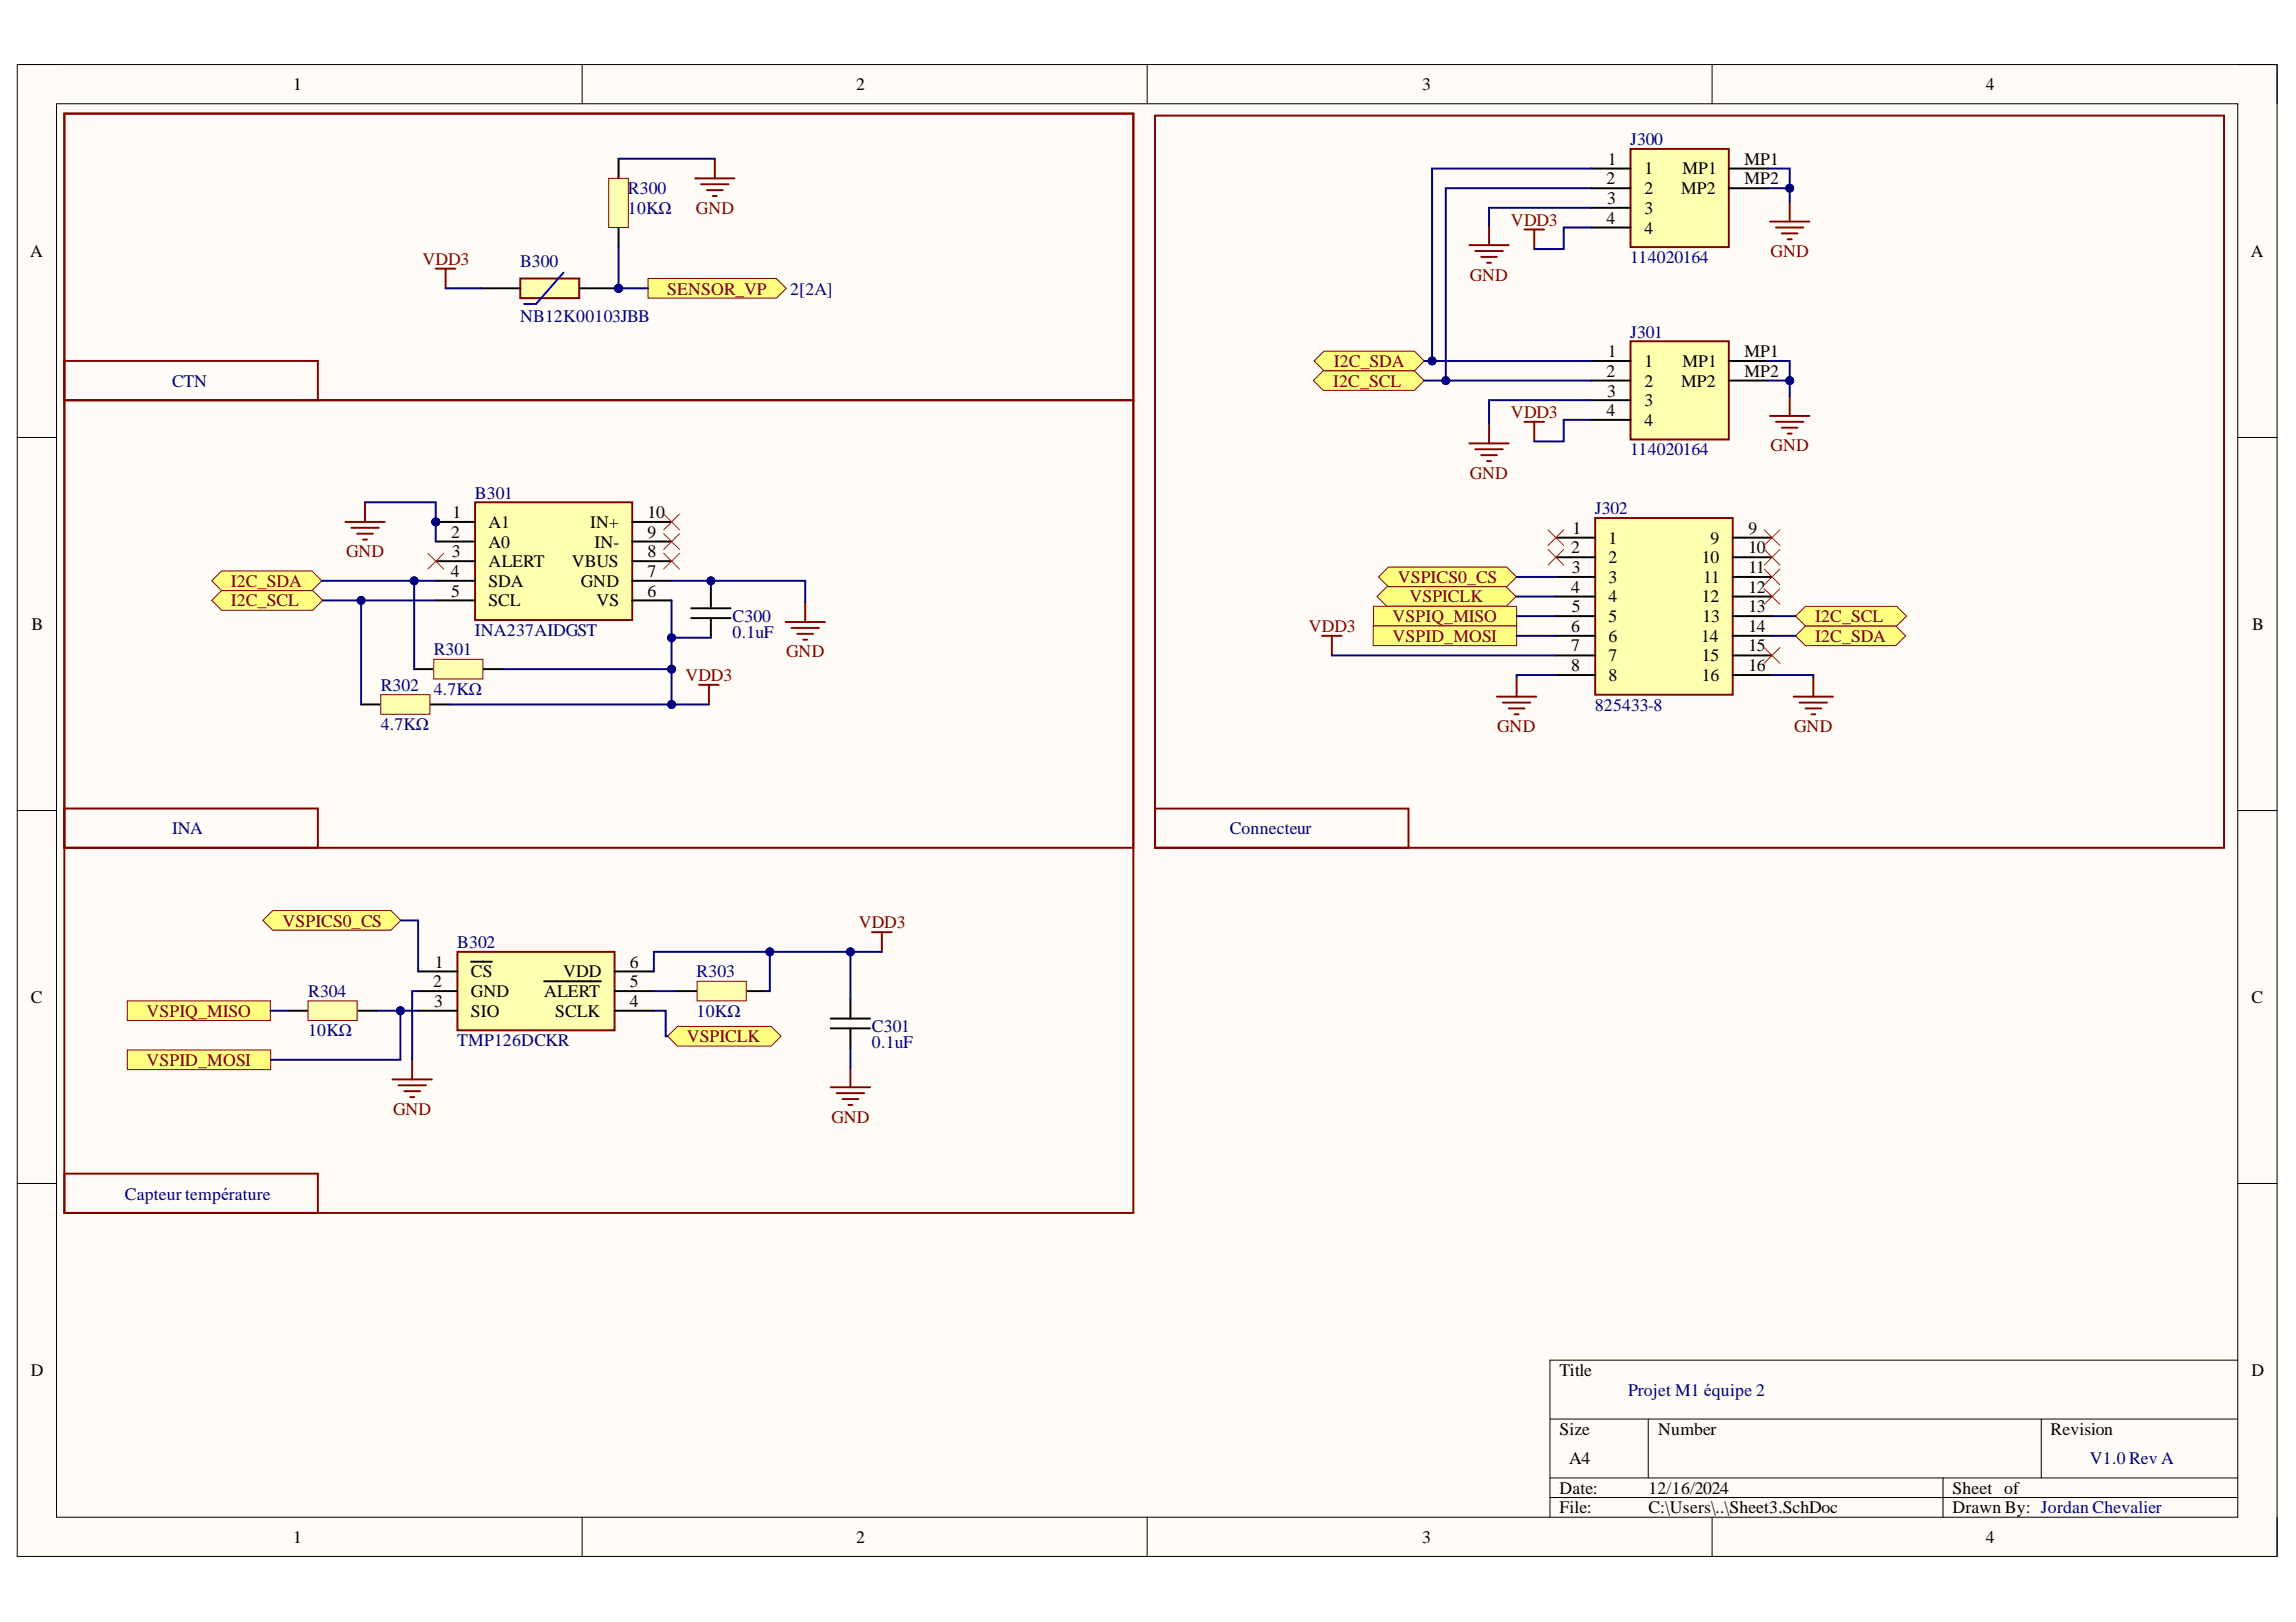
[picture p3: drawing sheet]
<svg xmlns="http://www.w3.org/2000/svg" width="297mm" height="210mm" viewBox="0 0 297 210" stroke-linecap="round" stroke-linejoin="round" font-family="sans-serif">
<defs><g id="words">
<g font-size="2.3">
<text x="37.9" y="11.7">1</text>
<text x="110.8" y="11.7">2</text>
<text x="184" y="11.7">3</text>
<text x="256.9" y="11.7">4</text>
<text x="207.8" y="23.8">2</text>
<text x="208" y="21.3">1</text>
<text x="212.7" y="22.6">1</text>
<text x="217.6" y="22.6">MP1</text>
<text x="225.7" y="21.3">MP1</text>
<text x="225.7" y="23.8">MP2</text>
<text x="207.8" y="29">4</text>
<text x="207.9" y="26.4">3</text>
<text x="212.7" y="25.1">2</text>
<text x="212.7" y="27.6">3</text>
<text x="217.5" y="25.1">MP2</text>
<text x="3.9" y="33.3">A</text>
<text x="212.7" y="30.3">4</text>
<text x="291.2" y="33.3">A</text>
<text x="208" y="46.2">1</text>
<text x="212.7" y="47.5">1</text>
<text x="217.6" y="47.5">MP1</text>
<text x="225.7" y="46.2">MP1</text>
<text x="207.8" y="48.8">2</text>
<text x="207.8" y="53.9">4</text>
<text x="207.9" y="51.3">3</text>
<text x="212.7" y="50.1">2</text>
<text x="212.7" y="52.6">3</text>
<text x="217.5" y="50.1">MP2</text>
<text x="225.7" y="48.8">MP2</text>
<text x="212.7" y="55.1">4</text>
<text x="58.4" y="69.6">2</text>
<text x="58.6" y="67.1">1</text>
<text x="63.2" y="68.3">A1</text>
<text x="63.2" y="70.9">A0</text>
<text x="76.3" y="68.3">IN+</text>
<text x="76.9" y="70.9">IN-</text>
<text x="83.8" y="67.1">10</text>
<text x="83.8" y="69.6">9</text>
<text x="203.3" y="71.6">2</text>
<text x="203.4" y="69.1">1</text>
<text x="208.1" y="70.3">1</text>
<text x="221.3" y="70.3">9</text>
<text x="226.2" y="71.6">10</text>
<text x="226.2" y="69.1">9</text>
<text x="58.3" y="74.7">4</text>
<text x="58.4" y="77.2">5</text>
<text x="58.5" y="72.1">3</text>
<text x="63.2" y="73.4">ALERT</text>
<text x="63.2" y="75.9">SDA</text>
<text x="74" y="73.4">VBUS</text>
<text x="75.1" y="75.9">GND</text>
<text x="83.8" y="72.1">8</text>
<text x="83.8" y="74.7">7</text>
<text x="83.8" y="77.2">6</text>
<text x="203.3" y="76.7">4</text>
<text x="203.3" y="74.2">3</text>
<text x="208.1" y="72.9">2</text>
<text x="208.1" y="75.4">3</text>
<text x="208.1" y="78">4</text>
<text x="220.2" y="78">12</text>
<text x="220.2" y="72.9">10</text>
<text x="220.4" y="75.4">11</text>
<text x="226.2" y="76.7">12</text>
<text x="226.2" y="74.2">11</text>
<text x="4.1" y="81.5">B</text>
<text x="63.2" y="78.5">SCL</text>
<text x="77.2" y="78.5">VS</text>
<text x="203.3" y="81.8">6</text>
<text x="203.3" y="79.2">5</text>
<text x="208.1" y="80.5">5</text>
<text x="208.1" y="83">6</text>
<text x="220.1" y="83">14</text>
<text x="220.3" y="80.5">13</text>
<text x="226.2" y="81.8">14</text>
<text x="226.2" y="79.2">13</text>
<text x="291.4" y="81.5">B</text>
<text x="203.3" y="84.3">7</text>
<text x="203.3" y="86.8">8</text>
<text x="208.1" y="85.6">7</text>
<text x="208.1" y="88.1">8</text>
<text x="220.2" y="88.1">16</text>
<text x="220.2" y="85.6">15</text>
<text x="226.2" y="86.8">16</text>
<text x="226.2" y="84.3">15</text>
<text x="56.3" y="125.2">1</text>
<text x="81.5" y="125.2">6</text>
<text x="4" y="129.8">C</text>
<text x="56" y="127.8">2</text>
<text x="56.2" y="130.3">3</text>
<text x="60.9" y="126.5">CS</text>
<text x="60.9" y="129">GND</text>
<text x="60.9" y="131.6">SIO</text>
<text x="70.4" y="129">ALERT</text>
<text x="71.8" y="131.6">SCLK</text>
<text x="72.9" y="126.5">VDD</text>
<text x="81.5" y="127.8">5</text>
<text x="81.5" y="130.3">4</text>
<text x="291.3" y="129.8">C</text>
<text x="4" y="178.1">D</text>
<text x="201.7" y="178.1">Title</text>
<text x="291.3" y="178.1">D</text>
<text x="201.7" y="185.7">Size</text>
<text x="214.5" y="185.7">Number</text>
<text x="265.3" y="185.7">Revision</text>
<text x="203" y="189.5">A4</text>
<text x="201.7" y="193.3">Date:</text>
<text x="201.7" y="195.8">File:</text>
<text x="213.2" y="193.3">12/16/2024</text>
<text x="213.2" y="195.8">C:\Users\..\Sheet3.SchDoc</text>
<text x="252.6" y="193.3">Sheet of</text>
<text x="252.6" y="195.8">Drawn By: Jordan Chevalier</text>
<text x="37.9" y="199.6">1</text>
<text x="110.8" y="199.6">2</text>
<text x="184" y="199.6">3</text>
<text x="256.9" y="199.6">4</text>
</g>
<g font-size="2.3" fill="#000080">
<text x="210.9" y="18.8">J300</text>
<text x="81.2" y="25.1">R300</text>
<text x="81.2" y="27.6">10KΩ</text>
<text x="67.3" y="34.6">B300</text>
<text x="210.9" y="34.1">114020164</text>
<text x="67.3" y="41.7">NB12K00103JBB</text>
<text x="102.2" y="38.1">2[2A]</text>
<text x="210.9" y="43.7">J301</text>
<text x="22.3" y="50.1">CTN</text>
<text x="210.9" y="58.9">114020164</text>
<text x="61.4" y="64.5">B301</text>
<text x="206.3" y="66.5">J302</text>
<text x="61.4" y="82.3">INA237AIDGST</text>
<text x="94.8" y="80.5">C300</text>
<text x="94.8" y="82.5">0.1uF</text>
<text x="49.3" y="89.5">R302</text>
<text x="56.1" y="84.8">R301</text>
<text x="56.1" y="90">4.7KΩ</text>
<text x="49.3" y="94.5">4.7KΩ</text>
<text x="206.3" y="92">825433-8</text>
<text x="22.3" y="108">INA</text>
<text x="159.1" y="108">Connecteur</text>
<text x="59.2" y="122.7">B302</text>
<text x="39.9" y="129">R304</text>
<text x="90.1" y="126.5">R303</text>
<text x="90.1" y="131.6">10KΩ</text>
<text x="39.9" y="134.1">10KΩ</text>
<text x="59.2" y="135.4">TMP126DCKR</text>
<text x="112.8" y="133.6">C301</text>
<text x="112.8" y="135.6">0.1uF</text>
<text x="16.2" y="155.2">Capteur température</text>
<text x="210.6" y="180.6">Projet M1 équipe 2</text>
<text x="270.4" y="189.5">V1.0 Rev A</text>
</g>
<g font-size="2.3" fill="#800000">
<text x="90" y="27.6">GND</text>
<text x="195.5" y="29.3">VDD3</text>
<text x="54.7" y="34.3">VDD3</text>
<text x="229.1" y="33.3">GND</text>
<text x="86.3" y="38.1">SENSOR_VP</text>
<text x="190.1" y="36.4">GND</text>
<text x="172.5" y="47.5">I2C_SDA</text>
<text x="172.5" y="50.1">I2C_SCL</text>
<text x="195.5" y="54.1">VDD3</text>
<text x="229.1" y="58.4">GND</text>
<text x="190.1" y="62">GND</text>
<text x="29.9" y="75.9">I2C_SDA</text>
<text x="44.8" y="72.1">GND</text>
<text x="180.8" y="75.4">VSPICS0_CS</text>
<text x="182.4" y="78">VSPICLK</text>
<text x="29.9" y="78.5">I2C_SCL</text>
<text x="169.3" y="81.8">VDD3</text>
<text x="180.2" y="80.5">VSPIQ_MISO</text>
<text x="180.2" y="83">VSPID_MOSI</text>
<text x="234.8" y="83">I2C_SDA</text>
<text x="234.8" y="80.5">I2C_SCL</text>
<text x="88.7" y="88.1">VDD3</text>
<text x="101.7" y="85.1">GND</text>
<text x="193.7" y="94.8">GND</text>
<text x="232.1" y="94.8">GND</text>
<text x="36.6" y="119.9">VSPICS0_CS</text>
<text x="111.1" y="120.2">VDD3</text>
<text x="19" y="131.6">VSPIQ_MISO</text>
<text x="19" y="137.9">VSPID_MOSI</text>
<text x="88.9" y="134.9">VSPICLK</text>
<text x="50.9" y="144.3">GND</text>
<text x="107.6" y="145.3">GND</text>
</g>
</g></defs>
<path d="M2.2 8.4h292.4v193h-292.4z" fill-rule="evenodd" fill="#fffcf8"/>
<path d="M2.2 8.4h292.4v193h-292.4z" fill="none" stroke="#000" stroke-width=".13"/>
<path d="M7.3 13.4h282.2v182.9h-282.2z" fill-rule="evenodd" fill="#fffcf8"/>
<g fill="none" stroke="#000" stroke-width=".13">
<path d="M2.2 8.3h5.1M7.3 13.4h282.2v182.9h-282.2zM75.3 8.3v5.1M148.4 8.3v5.1M221.5 8.4v5M289.5 8.4h5.1v5M2.2 56.6h5.1M289.5 56.6h5.1M2.2 104.9h5.1M289.5 104.9h5.1M2.2 153.2h5.1M289.5 153.2h5.1"/>
<path d="M289.5 176h-89v20.3M75.3 196.3v5.1M148.4 196.3v5.1M200.5 183.6h89M200.5 191.3h89M200.5 193.8h89M213.2 183.6v7.7M221.5 196.3v5.1M251.4 191.3v5M264.1 183.6v7.7M294.6 196.3v5.1"/>
</g>
<path d="M210.9 19.3h12.8v12.7h-12.8z" fill-rule="evenodd" fill="#ffffb0"/>
<path d="M210.9 19.3h12.8v12.7h-12.8z" fill="none" stroke="#800000" stroke-width=".25"/>
<path d="M205.9 21.8h5M205.9 24.4h5M205.9 26.9h5M205.9 29.4h5M223.7 21.8h5M223.7 24.4h5" fill="none" stroke="#000" stroke-width=".25"/>
<path d="M210.9 44.2h12.8v12.7h-12.8z" fill-rule="evenodd" fill="#ffffb0"/>
<path d="M210.9 44.2h12.8v12.7h-12.8z" fill="none" stroke="#800000" stroke-width=".25"/>
<path d="M205.9 46.7h5M205.9 49.3h5M205.9 51.8h5M205.9 54.3h5M223.7 46.7h5M223.7 49.3h5" fill="none" stroke="#000" stroke-width=".25"/>
<path d="M206.4 67h17.8v22.9h-17.8z" fill-rule="evenodd" fill="#ffffb0"/>
<path d="M206.4 67h17.8v22.9h-17.8z" fill="none" stroke="#800000" stroke-width=".25"/>
<g fill="none" stroke="#000" stroke-width=".25">
<path d="M201.3 69.6h5.1M201.3 72.1h5.1M201.3 74.7h5.1M201.3 77.2h5.1M201.3 79.7h5.1M224.2 69.6h5.1M224.2 72.1h5.1M224.2 74.7h5.1M224.2 77.2h5.1M224.2 79.7h5.1M201.3 82.3h5.1M201.3 84.8h5.1"/>
<path d="M201.3 87.4h5.1M224.2 82.3h5.1M224.2 84.8h5.1M224.2 87.4h5.1"/>
</g>
<circle cx="80" cy="37.3" r=".51" fill="#000080"/>
<circle cx="80" cy="37.3" r=".51" fill="none" stroke="#000080" stroke-width=".13"/>
<path d="M67.3 36h7.6v2.6h-7.6z" fill-rule="evenodd" fill="#ffffb0"/>
<path d="M67.3 36h7.6v2.6h-7.6z" fill="none" stroke="#800000" stroke-width=".25"/>
<path d="M72.9 35.3l-3.6 4h-1.5" fill="none" stroke="#00f" stroke-width=".25"/>
<path d="M62.2 37.3h5.1M74.9 37.3h5.1" fill="none" stroke="#000" stroke-width=".25"/>
<circle cx="80" cy="37.3" r=".51" fill="#000080"/>
<circle cx="80" cy="37.3" r=".51" fill="none" stroke="#000080" stroke-width=".13"/>
<circle cx="56.4" cy="67.5" r=".51" fill="#000080"/>
<circle cx="56.4" cy="67.5" r=".51" fill="none" stroke="#000080" stroke-width=".13"/>
<path d="M61.5 65h20.3v15.2h-20.3z" fill-rule="evenodd" fill="#ffffb0"/>
<path d="M61.5 65h20.3v15.2h-20.3z" fill="none" stroke="#800000" stroke-width=".25"/>
<path d="M56.4 67.5h5.1" fill="none" stroke="#000" stroke-width=".25"/>
<circle cx="56.4" cy="67.5" r=".51" fill="#000080"/>
<circle cx="56.4" cy="67.5" r=".51" fill="none" stroke="#000080" stroke-width=".13"/>
<path d="M56.4 70.1h5.1M56.4 72.6h5.1M56.4 75.2h5.1M56.4 77.7h5.1M81.8 70.1h5.1M81.8 72.6h5.1M81.8 75.2h5.1M81.8 77.7h5.1M81.8 67.5h5.1" fill="none" stroke="#000" stroke-width=".25"/>
<path d="M59.2 123.2h20.3v10.1h-20.3z" fill-rule="evenodd" fill="#ffffb0"/>
<path d="M59.2 123.2h20.3v10.1h-20.3z" fill="none" stroke="#800000" stroke-width=".25"/>
<path d="M54.1 125.7h5.1M54.1 128.3h5.1M54.1 130.8h5.1M60.9 124.4h2.7M70.4 127h7.3M79.5 125.7h5.1M79.5 128.3h5.1M79.5 130.8h5.1" fill="none" stroke="#000" stroke-width=".25"/>
<path d="M83.8 36h16.7l1.2 1.3-1.2 1.3h-16.7z" fill-rule="evenodd" fill="#ffff80"/>
<path d="M83.8 36h16.7l1.2 1.3-1.2 1.3h-16.7z" fill="none" stroke="#800000" stroke-width=".13"/>
<path d="M104.2 78v2.5M101.6 80.5h5.1M102.4 81.3h3.5M103.2 82h2M103.9 82.8h.5" fill="none" stroke="#800000" stroke-width=".25"/>
<path d="M28.7 73.9h11.7l1.2 1.3-1.2 1.2h-11.7l-1.3-1.2z" fill-rule="evenodd" fill="#ffff80"/>
<path d="M28.7 73.9h11.7l1.2 1.3-1.2 1.2h-11.7l-1.3-1.2z" fill="none" stroke="#800000" stroke-width=".13"/>
<path d="M27.4 77.7l1.3-1.3h11.8l1.2 1.3-1.2 1.3h-11.8z" fill-rule="evenodd" fill="#ffff80"/>
<path d="M27.4 77.7l1.3-1.3h11.8l1.2 1.3-1.2 1.3h-11.8z" fill="none" stroke="#800000" stroke-width=".13"/>
<path d="M229 28.7h5.1M229.8 29.4h3.5M230.5 30.2h2.1M231.3 31h.5M231.5 26.1v2.6M229 53.8h5.1M229.8 54.6h3.5M230.5 55.3h2.1M231.3 56.1h.5M231.5 51.3v2.5" fill="none" stroke="#800000" stroke-width=".25"/>
<path d="M80 20.5v2.6M80 29.4v2.6" fill="none" stroke="#000" stroke-width=".25"/>
<path d="M78.7 23.1h2.6v6.3h-2.6z" fill-rule="evenodd" fill="#ffffb0"/>
<path d="M78.7 23.1h2.6v6.3h-2.6z" fill="none" stroke="#800000" stroke-width=".13"/>
<path d="M55.4 71.6l2 2M57.4 71.6l-2 2" fill="none" stroke="#f00" stroke-width=".13"/>
<path d="M44.7 67.5h5.1M45.4 68.3h3.6M46.2 69.1h2M47 69.8h.5M47.2 65v2.5M110 138.2v2.5M107.5 140.7h5.1M108.2 141.5h3.6M109 142.2h2M109.8 143h.5" fill="none" stroke="#800000" stroke-width=".25"/>
<path d="M87.6 128.3h2.6M96.5 128.3h2.6M107.5 131.8h5.1M107.5 133.1h5.1M110 129.3v2.5M110 133.1v2.5" fill="none" stroke="#000" stroke-width=".25"/>
<path d="M90.2 127h6.3v2.5h-6.3z" fill-rule="evenodd" fill="#ffffb0"/>
<path d="M90.2 127h6.3v2.5h-6.3z" fill="none" stroke="#800000" stroke-width=".13"/>
<path d="M50.8 139.7h5.1M53.3 137.1v2.6M51.5 140.4h3.6M52.3 141.2h2M53.1 142h.5" fill="none" stroke="#800000" stroke-width=".25"/>
<path d="M86.4 134.1l1.2-1.3h12.2l1.2 1.3-1.2 1.3h-12.2z" fill-rule="evenodd" fill="#ffff80"/>
<path d="M86.4 134.1l1.2-1.3h12.2l1.2 1.3-1.2 1.3h-12.2z" fill="none" stroke="#800000" stroke-width=".13"/>
<path d="M85.9 66.5l2 2.1M85.9 69.1l2 2M87.9 66.5l-2 2.1M87.9 69.1l-2 2" fill="none" stroke="#f00" stroke-width=".13"/>
<path d="M89.4 78.7h5.1M89.4 80h5.1M92 76.2v2.5M92 80v2.5M53.6 86.6h2.5M62.5 86.6h2.5" fill="none" stroke="#000" stroke-width=".25"/>
<path d="M56.1 85.3h6.4v2.6h-6.4z" fill-rule="evenodd" fill="#ffffb0"/>
<path d="M56.1 85.3h6.4v2.6h-6.4z" fill="none" stroke="#800000" stroke-width=".13"/>
<path d="M46.7 91.2h2.6M55.6 91.2h2.6" fill="none" stroke="#000" stroke-width=".25"/>
<path d="M49.3 89.9h6.3v2.5h-6.3z" fill-rule="evenodd" fill="#ffffb0"/>
<path d="M49.3 89.9h6.3v2.5h-6.3z" fill="none" stroke="#800000" stroke-width=".13"/>
<path d="M85.9 71.6l2 2M87.9 71.6l-2 2" fill="none" stroke="#f00" stroke-width=".13"/>
<path d="M16.5 135.9h18.5v2.5h-18.5z" fill-rule="evenodd" fill="#ffff80"/>
<path d="M16.5 135.9h18.5v2.5h-18.5z" fill="none" stroke="#800000" stroke-width=".13"/>
<path d="M16.5 129.5h18.5v2.6h-18.5z" fill-rule="evenodd" fill="#ffff80"/>
<path d="M16.5 129.5h18.5v2.6h-18.5z" fill="none" stroke="#800000" stroke-width=".13"/>
<path d="M37.3 130.8h2.6M46.2 130.8h2.5" fill="none" stroke="#000" stroke-width=".25"/>
<path d="M39.9 129.5h6.3v2.6h-6.3z" fill-rule="evenodd" fill="#ffffb0"/>
<path d="M39.9 129.5h6.3v2.6h-6.3z" fill="none" stroke="#800000" stroke-width=".13"/>
<path d="M34 119.1l1.3-1.3h15.3l1.3 1.3-1.3 1.3h-15.3z" fill-rule="evenodd" fill="#ffff80"/>
<path d="M34 119.1l1.3-1.3h15.3l1.3 1.3-1.3 1.3h-15.3z" fill="none" stroke="#800000" stroke-width=".13"/>
<path d="M8.3 14.7h138.3v142.3h-138.3zM8.3 14.7h138.3v37.1h-138.3zM89.9 23.1h5.1M90.7 23.8h3.6M91.5 24.6h2M92.2 25.4h.5M92.5 20.5v2.6M8.3 46.7h32.8v5.1h-32.8zM8.3 51.8h138.3v57.9h-138.3zM8.3 104.6h32.8v5.1h-32.8zM8.3 151.9h32.8v5.1h-32.8z" fill="none" stroke="#800000" stroke-width=".25"/>
<path d="M170 46.7l1.3-1.3h11.7l1.3 1.3-1.3 1.3h-11.7z" fill-rule="evenodd" fill="#ffff80"/>
<path d="M170 46.7l1.3-1.3h11.7l1.3 1.3-1.3 1.3h-11.7z" fill="none" stroke="#800000" stroke-width=".13"/>
<path d="M169.9 49.3l1.3-1.3h11.8l1.3 1.3-1.3 1.2h-11.8z" fill-rule="evenodd" fill="#ffff80"/>
<path d="M169.9 49.3l1.3-1.3h11.8l1.3 1.3-1.3 1.2h-11.8z" fill="none" stroke="#800000" stroke-width=".13"/>
<g fill="none" stroke="#800000" stroke-width=".25">
<path d="M190.1 31.7h5.1M190.9 32.5h3.5M191.6 33.2h2.1M192.4 34h.5M192.6 29.2v2.5M190.1 57.4h5.1M190.9 58.1h3.5M191.6 58.9h2.1M192.4 59.7h.5M192.6 54.8v2.6M193.7 90.2h5M194.4 90.9h3.6"/>
<path d="M195.2 91.7h2M195.9 92.4h.6M196.2 87.6v2.6M232 90.2h5.1M232.8 90.9h3.6M233.6 91.7h2M234.3 92.4h.5M234.6 87.6v2.6"/>
</g>
<path d="M233.6 81h11.7l1.2 1.3-1.2 1.3h-11.7l-1.3-1.3z" fill-rule="evenodd" fill="#ffff80"/>
<path d="M233.6 81h11.7l1.2 1.3-1.2 1.3h-11.7l-1.3-1.3z" fill="none" stroke="#800000" stroke-width=".13"/>
<path d="M232.3 79.7l1.3-1.2h11.8l1.2 1.2-1.2 1.3h-11.8z" fill-rule="evenodd" fill="#ffff80"/>
<path d="M232.3 79.7l1.3-1.2h11.8l1.2 1.2-1.2 1.3h-11.8z" fill="none" stroke="#800000" stroke-width=".13"/>
<path d="M179.6 73.4h15.3l1.3 1.3-1.3 1.2h-15.3l-1.2-1.2z" fill-rule="evenodd" fill="#ffff80"/>
<path d="M179.6 73.4h15.3l1.3 1.3-1.3 1.2h-15.3l-1.2-1.2z" fill="none" stroke="#800000" stroke-width=".13"/>
<path d="M178.2 77.2l1.2-1.3h15.5l1.2 1.3-1.2 1.3h-15.5z" fill-rule="evenodd" fill="#ffff80"/>
<path d="M178.2 77.2l1.2-1.3h15.5l1.2 1.3-1.2 1.3h-15.5z" fill="none" stroke="#800000" stroke-width=".13"/>
<path d="M177.7 78.5h18.5v2.5h-18.5z" fill-rule="evenodd" fill="#ffff80"/>
<path d="M177.7 78.5h18.5v2.5h-18.5z" fill="none" stroke="#800000" stroke-width=".13"/>
<path d="M177.7 81h18.5v2.6h-18.5z" fill-rule="evenodd" fill="#ffff80"/>
<path d="M177.7 81h18.5v2.6h-18.5z" fill="none" stroke="#800000" stroke-width=".13"/>
<g fill="none" stroke="#f00" stroke-width=".13">
<path d="M200.3 68.6l2 2M200.3 71.1l2 2M202.3 68.6l-2 2M202.3 71.1l-2 2M228.2 68.6l2.1 2M228.2 71.1l2.1 2M228.2 73.6l2.1 2.1M228.2 76.2l2.1 2M230.3 68.6l-2.1 2M230.3 71.1l-2.1 2M230.3 73.6l-2.1 2.1M230.3 76.2l-2.1 2"/>
<path d="M228.2 83.8l2.1 2M230.3 83.8l-2.1 2"/>
</g>
<g fill="none" stroke="#800000" stroke-width=".25">
<path d="M149.4 15h138.3v94.7h-138.3zM56.4 34.8h2.5M57.6 34.8v2.5M197.2 29.7h2.6M198.5 29.7v2.5M197.2 54.6h2.6M198.5 54.6v2.5M90.4 88.6h2.6M91.7 88.6v2.6M171 82.3h2.6M172.3 82.3v2.5M149.4 104.6h32.8v5.1h-32.8z"/>
<path d="M112.8 120.6h2.6M114.1 120.6v2.6"/>
</g>
<path d="M41.6 75.2h14.8" fill="none" stroke="#000080" stroke-width=".25"/>
<circle cx="53.6" cy="75.2" r=".51" fill="#000080"/>
<circle cx="53.6" cy="75.2" r=".51" fill="none" stroke="#000080" stroke-width=".13"/>
<path d="M41.7 77.7h14.7" fill="none" stroke="#000080" stroke-width=".25"/>
<circle cx="46.7" cy="77.7" r=".51" fill="#000080"/>
<circle cx="46.7" cy="77.7" r=".51" fill="none" stroke="#000080" stroke-width=".13"/>
<path d="M228.7 46.7h2.8v4.6" fill="none" stroke="#000080" stroke-width=".25"/>
<circle cx="231.5" cy="49.3" r=".51" fill="#000080"/>
<circle cx="231.5" cy="49.3" r=".51" fill="none" stroke="#000080" stroke-width=".13"/>
<path d="M228.7 49.3h2.8" fill="none" stroke="#000080" stroke-width=".25"/>
<circle cx="231.5" cy="49.3" r=".51" fill="#000080"/>
<circle cx="231.5" cy="49.3" r=".51" fill="none" stroke="#000080" stroke-width=".13"/>
<path d="M228.7 21.8h2.8v4.3" fill="none" stroke="#000080" stroke-width=".25"/>
<circle cx="231.5" cy="24.4" r=".51" fill="#000080"/>
<circle cx="231.5" cy="24.4" r=".51" fill="none" stroke="#000080" stroke-width=".13"/>
<path d="M228.7 24.4h2.8" fill="none" stroke="#000080" stroke-width=".25"/>
<circle cx="231.5" cy="24.4" r=".51" fill="#000080"/>
<circle cx="231.5" cy="24.4" r=".51" fill="none" stroke="#000080" stroke-width=".13"/>
<path d="M80 37.3h3.8" fill="none" stroke="#000080" stroke-width=".25"/>
<circle cx="80" cy="37.3" r=".51" fill="#000080"/>
<circle cx="80" cy="37.3" r=".51" fill="none" stroke="#000080" stroke-width=".13"/>
<path d="M47.2 65h9.2v2.5" fill="none" stroke="#000080" stroke-width=".25"/>
<circle cx="56.4" cy="67.5" r=".51" fill="#000080"/>
<circle cx="56.4" cy="67.5" r=".51" fill="none" stroke="#000080" stroke-width=".13"/>
<path d="M56.4 67.5v2.6" fill="none" stroke="#000080" stroke-width=".25"/>
<circle cx="56.4" cy="67.5" r=".51" fill="#000080"/>
<circle cx="56.4" cy="67.5" r=".51" fill="none" stroke="#000080" stroke-width=".13"/>
<path d="M110 123.2h-25.4v2.5M110 135.6v2.6" fill="none" stroke="#000080" stroke-width=".25"/>
<circle cx="99.6" cy="123.2" r=".51" fill="#000080"/>
<circle cx="99.6" cy="123.2" r=".51" fill="none" stroke="#000080" stroke-width=".13"/>
<circle cx="110" cy="123.2" r=".51" fill="#000080"/>
<circle cx="110" cy="123.2" r=".51" fill="none" stroke="#000080" stroke-width=".13"/>
<path d="M84.6 128.3h3M99.6 123.2v5.1h-.5" fill="none" stroke="#000080" stroke-width=".25"/>
<circle cx="99.6" cy="123.2" r=".51" fill="#000080"/>
<circle cx="99.6" cy="123.2" r=".51" fill="none" stroke="#000080" stroke-width=".13"/>
<path d="M86.9 75.2h17.3v2.8M84.6 130.8h1.5v3.3h.3" fill="none" stroke="#000080" stroke-width=".25"/>
<circle cx="92" cy="75.2" r=".51" fill="#000080"/>
<circle cx="92" cy="75.2" r=".51" fill="none" stroke="#000080" stroke-width=".13"/>
<path d="M86.9 86.6v4.6h-28.7" fill="none" stroke="#000080" stroke-width=".25"/>
<circle cx="86.9" cy="91.2" r=".51" fill="#000080"/>
<circle cx="86.9" cy="91.2" r=".51" fill="none" stroke="#000080" stroke-width=".13"/>
<circle cx="86.9" cy="86.6" r=".51" fill="#000080"/>
<circle cx="86.9" cy="86.6" r=".51" fill="none" stroke="#000080" stroke-width=".13"/>
<path d="M53.6 75.2v11.4" fill="none" stroke="#000080" stroke-width=".25"/>
<circle cx="53.6" cy="75.2" r=".51" fill="#000080"/>
<circle cx="53.6" cy="75.2" r=".51" fill="none" stroke="#000080" stroke-width=".13"/>
<path d="M46.7 77.7v13.5" fill="none" stroke="#000080" stroke-width=".25"/>
<circle cx="46.7" cy="77.7" r=".51" fill="#000080"/>
<circle cx="46.7" cy="77.7" r=".51" fill="none" stroke="#000080" stroke-width=".13"/>
<path d="M86.9 77.7v8.9h-21.9" fill="none" stroke="#000080" stroke-width=".25"/>
<circle cx="86.9" cy="86.6" r=".51" fill="#000080"/>
<circle cx="86.9" cy="86.6" r=".51" fill="none" stroke="#000080" stroke-width=".13"/>
<circle cx="86.9" cy="82.5" r=".51" fill="#000080"/>
<circle cx="86.9" cy="82.5" r=".51" fill="none" stroke="#000080" stroke-width=".13"/>
<path d="M92 75.2v1" fill="none" stroke="#000080" stroke-width=".25"/>
<circle cx="92" cy="75.2" r=".51" fill="#000080"/>
<circle cx="92" cy="75.2" r=".51" fill="none" stroke="#000080" stroke-width=".13"/>
<path d="M86.9 82.5h5.1" fill="none" stroke="#000080" stroke-width=".25"/>
<circle cx="86.9" cy="82.5" r=".51" fill="#000080"/>
<circle cx="86.9" cy="82.5" r=".51" fill="none" stroke="#000080" stroke-width=".13"/>
<path d="M86.9 91.2h4.8" fill="none" stroke="#000080" stroke-width=".25"/>
<circle cx="86.9" cy="91.2" r=".51" fill="#000080"/>
<circle cx="86.9" cy="91.2" r=".51" fill="none" stroke="#000080" stroke-width=".13"/>
<path d="M54.1 130.8h-2.3v6.3h-16.8" fill="none" stroke="#000080" stroke-width=".25"/>
<circle cx="51.8" cy="130.8" r=".51" fill="#000080"/>
<circle cx="51.8" cy="130.8" r=".51" fill="none" stroke="#000080" stroke-width=".13"/>
<path d="M48.7 130.8h3.1" fill="none" stroke="#000080" stroke-width=".25"/>
<circle cx="51.8" cy="130.8" r=".51" fill="#000080"/>
<circle cx="51.8" cy="130.8" r=".51" fill="none" stroke="#000080" stroke-width=".13"/>
<path d="M80 32v5.3M51.9 119.1h2.2v6.6M35 130.8h2.3M54.1 128.3h-.8v8.8" fill="none" stroke="#000080" stroke-width=".25"/>
<circle cx="80" cy="37.3" r=".51" fill="#000080"/>
<circle cx="80" cy="37.3" r=".51" fill="none" stroke="#000080" stroke-width=".13"/>
<path d="M80 20.5h12.5M205.9 26.9h-13.3v2.3M184.3 46.7h21.6M205.9 51.8h-13.3v3" fill="none" stroke="#000080" stroke-width=".25"/>
<circle cx="185.3" cy="46.7" r=".51" fill="#000080"/>
<circle cx="185.3" cy="46.7" r=".51" fill="none" stroke="#000080" stroke-width=".13"/>
<path d="M184.3 49.3h21.6" fill="none" stroke="#000080" stroke-width=".25"/>
<circle cx="187" cy="49.3" r=".51" fill="#000080"/>
<circle cx="187" cy="49.3" r=".51" fill="none" stroke="#000080" stroke-width=".13"/>
<path d="M205.9 21.8h-20.6v24.9" fill="none" stroke="#000080" stroke-width=".25"/>
<circle cx="185.3" cy="46.7" r=".51" fill="#000080"/>
<circle cx="185.3" cy="46.7" r=".51" fill="none" stroke="#000080" stroke-width=".13"/>
<path d="M205.9 24.4h-18.9v24.9" fill="none" stroke="#000080" stroke-width=".25"/>
<circle cx="187" cy="49.3" r=".51" fill="#000080"/>
<circle cx="187" cy="49.3" r=".51" fill="none" stroke="#000080" stroke-width=".13"/>
<g fill="none" stroke="#000080" stroke-width=".25">
<path d="M57.6 37.3h4.6M205.9 29.4h-3.6v2.8h-3.8M205.9 54.3h-3.6v2.8h-3.8M196.1 77.2h5.2M196.2 79.7h5.1M196.2 74.7h5.1M229.3 79.7h3M172.3 84.8h29M196.2 82.3h5.1M201.3 87.4h-5.1v.2M229.3 87.4h5.3v.2M229.3 82.3h3"/>
<path d="M114.1 123.2h-4.1v6.1"/>
</g>
<circle cx="110" cy="123.2" r=".51" fill="#000080"/>
<circle cx="110" cy="123.2" r=".51" fill="none" stroke="#000080" stroke-width=".13"/>
<use href="#words"/>
</svg>
